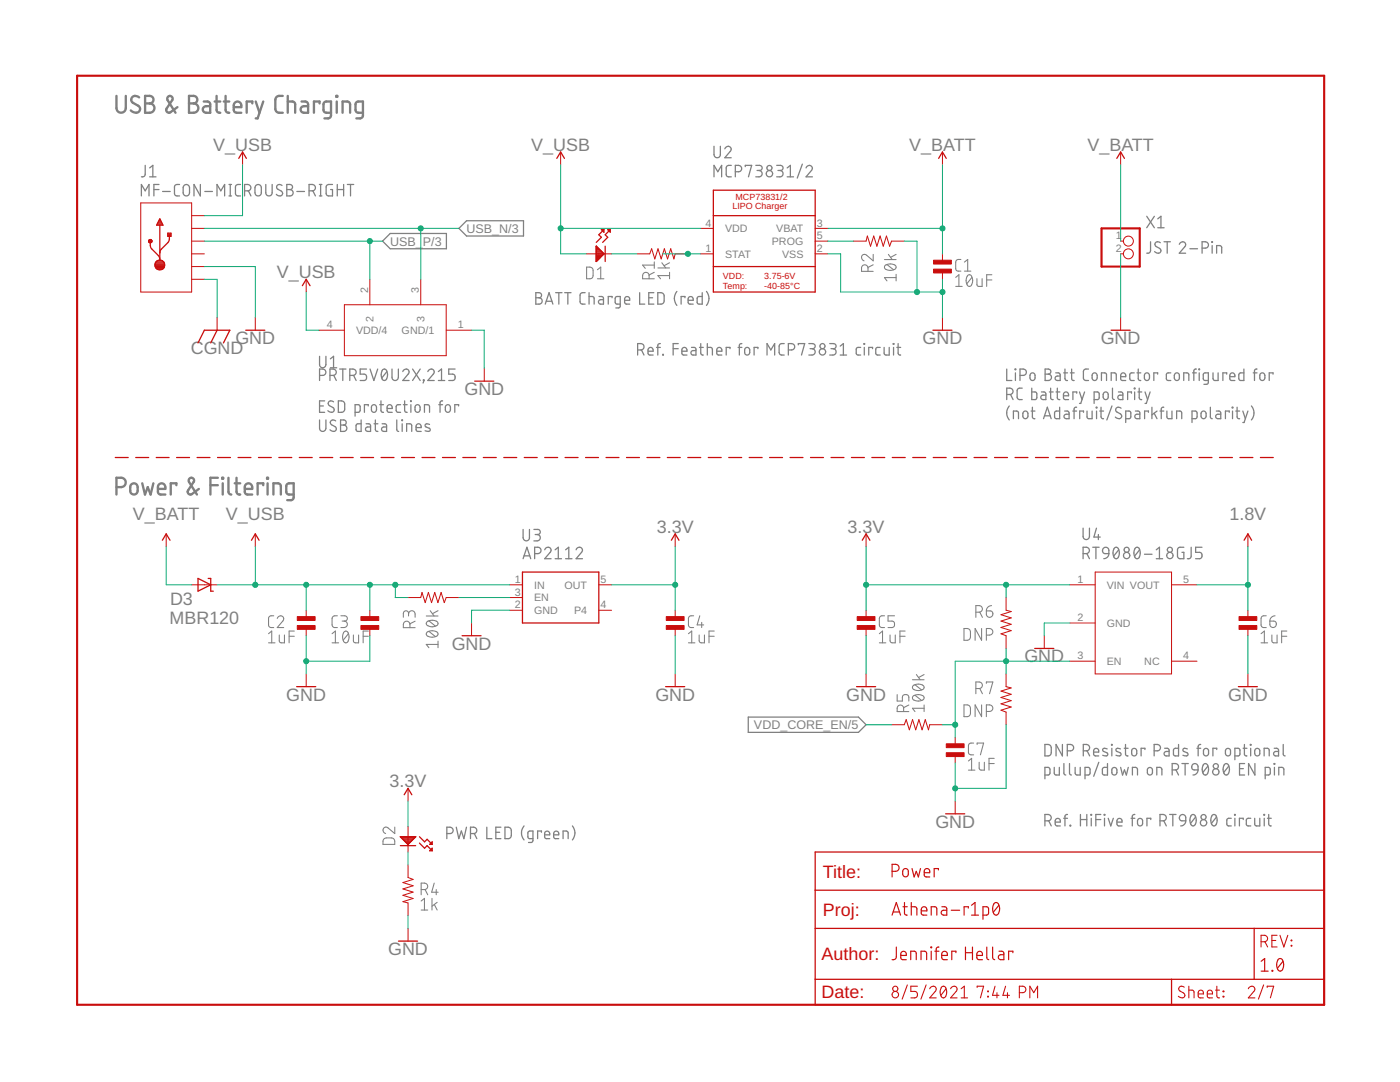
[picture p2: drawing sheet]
<svg xmlns="http://www.w3.org/2000/svg" width="279mm" height="216mm" viewBox="0 0 279 216" stroke-linecap="round" stroke-linejoin="round" font-family="sans-serif">
<defs><g id="words">
<g font-size="3.6" fill="#808080">
<text x="42.5" y="30.1">V_USB</text>
<text x="106" y="30.1">V_USB</text>
<text x="181.5" y="30.1">V_BATT</text>
<text x="217" y="30.1">V_BATT</text>
<text x="55.2" y="55.5">V_USB</text>
<text x="38.1" y="70.7">CGND</text>
<text x="47" y="68.7">GND</text>
<text x="184.1" y="68.7">GND</text>
<text x="219.7" y="68.7">GND</text>
<text x="92.7" y="78.8">GND</text>
<text x="26.5" y="103.7">V_BATT</text>
<text x="45.1" y="103.7">V_USB</text>
<text x="131.1" y="106.3">3.3V</text>
<text x="169.2" y="106.3">3.3V</text>
<text x="245.4" y="103.7">1.8V</text>
<text x="33.8" y="124.5">MBR120</text>
<text x="33.9" y="120.7">D3</text>
<text x="90.2" y="129.6">GND</text>
<text x="204.4" y="132.2">GND</text>
<text x="57.1" y="139.8">GND</text>
<text x="130.8" y="139.8">GND</text>
<text x="168.9" y="139.8">GND</text>
<text x="245.1" y="139.8">GND</text>
<text x="77.7" y="157.1">3.3V</text>
<text x="186.7" y="165.2">GND</text>
<text x="77.5" y="190.6">GND</text>
</g>
<g font-size="3.6" fill="#c90d0c">
<text x="164.2" y="175.1">Title:</text>
<text x="164.2" y="182.7">Proj:</text>
<text x="164" y="191.6">Author:</text>
<text x="164" y="199.2">Date:</text>
</g>
<g font-size="2.5" fill="#808080">
<text x="93.1" y="46.5">USB_N/3</text>
<text x="77.9" y="49">USB_</text>
<text x="84.4" y="49">P/3</text>
<text x="150.5" y="145.5">VDD_CORE_EN/5</text>
</g>
<g font-size="2.1" fill="#808080">
<text x="140.8" y="45.2">4</text>
<text x="144.7" y="46.3">VDD</text>
<text x="154.9" y="46.3">VBAT</text>
<text x="163" y="47.8">5</text>
<text x="163" y="45.2">3</text>
<text x="222.7" y="47.8">1</text>
<text x="140.8" y="50.3">1</text>
<text x="144.7" y="51.4">STAT</text>
<text x="154" y="48.9">PROG</text>
<text x="156.1" y="51.4">VSS</text>
<text x="163" y="50.3">2</text>
<text x="222.7" y="50.3">2</text>
<text x="73.4" y="58.5" transform="rotate(-90 73.4 58.5)">2</text>
<text x="83.6" y="58.5" transform="rotate(-90 83.6 58.5)">3</text>
<text x="65.2" y="65.5">4</text>
<text x="74.6" y="64.3" transform="rotate(-90 74.6 64.3)">2</text>
<text x="84.7" y="64.3" transform="rotate(-90 84.7 64.3)">3</text>
<text x="91.4" y="65.5">1</text>
<text x="71.1" y="66.7">VDD/4</text>
<text x="80.2" y="66.7">GND/1</text>
<text x="102.7" y="118.9">3</text>
<text x="102.7" y="116.3">1</text>
<text x="106.6" y="120">EN</text>
<text x="106.6" y="117.4">IN</text>
<text x="112.6" y="117.4">OUT</text>
<text x="119.9" y="116.3">5</text>
<text x="215" y="116.3">1</text>
<text x="220.9" y="117.4">VIN VOUT</text>
<text x="236.1" y="116.3">5</text>
<text x="102.7" y="121.4">2</text>
<text x="106.6" y="122.5">GND</text>
<text x="114.6" y="122.5">P4</text>
<text x="119.9" y="121.4">4</text>
<text x="215" y="123.9">2</text>
<text x="220.9" y="125.1">GND</text>
<text x="215" y="131.6">3</text>
<text x="236.1" y="131.6">4</text>
<text x="220.9" y="132.7">EN</text>
<text x="228.4" y="132.7">NC</text>
</g>
<g font-size="1.8" fill="#c90d0c">
<text x="146.2" y="41.8">LIPO Charger</text>
<text x="146.8" y="39.9">MCP73831/2</text>
<text x="144.3" y="57.6">Temp:</text>
<text x="144.3" y="55.7">VDD:</text>
<text x="152.5" y="57.6">-40-85°C</text>
<text x="152.5" y="55.7">3.75-6V</text>
</g>
</g></defs>
<g fill="none" stroke="#808080" stroke-width=".25">
<path d="M28.2 39.1v-2.3l.8 1.3 .7-1.3v2.3M29 33v1.9l-.2 .3-.6 .1M29.9 35.3h1.2M29.9 33.5l.6-.5v2.3M30.7 37.8h1M31.7 36.8h-1v2.3M32.4 38.2h1.6M35.8 36.8l-.8 .1-.2 .4 .1 1.6 .3 .2h.6M36.8 36.9l.4-.1 .5 .3 .1 1.4a.63 .63 0 0 1-.6 .6 .63 .63 0 0 1-.6-.6v-1.2zM40 36.8v2.3l-1.3-2.3v2.3M40.9 38.2h1.5M43.3 39.1v-2.3l.8 1.3 .7-1.3v2.3"/>
<path d="M45.7 36.8h.5M45.7 39.1h.5M46 36.8v2.3M48 36.8l-.7 .1-.2 .1-.1 .3 .1 1.6 .2 .2h.7M48.8 38.1h.6a.63 .63 0 0 0 .7-.7 .63 .63 0 0 0-.7-.6h-.6v2.3M49.6 38.1l.5 1M51.1 36.9l.4-.1 .5 .3 .2 1.4a.63 .63 0 0 1-.7 .6 .63 .63 0 0 1-.6-.6v-1.1zM53 36.8v1.7a.63 .63 0 0 0 .7 .6 .63 .63 0 0 0 .6-.6v-1.7M56.3 37a.57 .57 0 0 0-.9-.1 .57 .57 0 0 0 .1 .9l.7 .3a.58 .58 0 0 1 0 .9 .58 .58 0 0 1-.8 0l-.3-.2M57.2 36.8h.7a.51 .51 0 0 1 .5 .5 .51 .51 0 0 1-.5 .5 .63 .63 0 0 1 .6 .7 .63 .63 0 0 1-.6 .6h-.7zM57.2 37.8h.7M59.2 38.2h1.6"/>
<path d="M61.7 38.1h.6a.63 .63 0 0 0 .6-.7 .63 .63 0 0 0-.6-.6h-.6v2.3M62.4 38.1l.5 1M63.7 36.8h.5M63.7 39.1h.5M64 36.8v2.3M66.4 36.8h-.8l-.4 .2-.1 1.6 .2 .4 1.1 .1v-1.3h-.4M67.3 37.8h1.3M67.3 36.8v2.3M68.6 36.8v2.3M69.3 36.8h1.3M70 36.8v2.3M142.5 29.2v1.6a.63 .63 0 0 0 .6 .7 .63 .63 0 0 0 .7-.7v-1.6"/>
<path d="M142.5 35.3v-2.3l.8 1.3 .7-1.3v2.3M144.7 29.7a.63 .63 0 0 1 .8-.5 .63 .63 0 0 1 .2 1l-1 1.3h1.2M145.9 33l-.8 .1-.2 .4 .1 1.6 .3 .2h.6M146.7 34.3h.7a.63 .63 0 0 0 .6-.7 .63 .63 0 0 0-.6-.6h-.7v2.3M148.7 33.3v-.3h1.3l-.6 2.3M150.8 33h.8a.51 .51 0 0 1 .5 .5 .51 .51 0 0 1-.5 .5h-.5M151.5 34a.63 .63 0 0 1 .6 .6 .63 .63 0 0 1-.6 .7h-.7M155 33h.8a.51 .51 0 0 1 .5 .5 .51 .51 0 0 1-.5 .5h-.5M155.6 34a.63 .63 0 0 1 .7 .6 .63 .63 0 0 1-.7 .7h-.6M157.1 35.3h1.3M157.1 33.5l.6-.5v2.3M160.1 32.7l-1 2.8"/>
<path d="M160.9 33.5a.62 .62 0 0 1 .8-.5 .62 .62 0 0 1 .2 1l-1 1.3h1.2M76.3 48.1l1.6-1.5h11.2v3h-11.2zM91.6 45.6l1.5-1.6h11.4v3.1h-11.4zM106.9 58.4h.7a.51 .51 0 0 1 .5 .5 .51 .51 0 0 1-.5 .5 .63 .63 0 0 1 .6 .6 .63 .63 0 0 1-.6 .7h-.7zM106.9 59.4h.7M110.9 58.4h1.3M111.5 58.4v2.3M112.7 58.4h1.3M113.3 58.4v2.3M116.8 58.4h-.7l-.3 .5v1.6l.3 .2h.7M117.6 59.2l.9 .1 .1 1.4M117.6 58.4v2.3"/>
<path d="M119.5 59.2h.6l.3 .2v1.3h-.5a.44 .44 0 0 1-.5-.5 .44 .44 0 0 1 .5-.4h.5M122.2 59.4v-.2h-.8v1.5M124.7 59.9h1a.53 .53 0 0 0-.4-.7 .53 .53 0 0 0-.6 .5l.1 .9 .9 .1M127.7 58.4v2.3h1M129.5 59.4h.7M130.5 58.4h-1v2.3h1M131.3 58.4h.8l.4 .4v1.4l-.4 .5h-.8zM135.1 58.1a2.17 2.17 0 0 0 0 2.8M136.7 59.4v-.2h-.8v1.5M137.3 59.9h1a.53 .53 0 0 0-.3-.7 .53 .53 0 0 0-.7 .5l.1 .9 .9 .1M140.1 58.4v2.3h-.7l-.3-.2v-1.1l.4-.2h.6M141 58.1a2.17 2.17 0 0 1 0 2.8"/>
<path d="M228.9 43.2l1.5 2.2M229.6 48.2v2l-.2 .2-.5 .1M230.4 43.2l-1.5 2.2M231.1 43.7l.6-.5v2.2M231.1 45.4h1.2M231.6 48.4a.57 .57 0 0 0-.9-.1 .57 .57 0 0 0 0 .9l.7 .4a.57 .57 0 0 1 .1 .8 .57 .57 0 0 1-.8 0l-.3-.2M232.3 48.2h1.3M232.9 48.2v2.3M235.4 48.7a.63 .63 0 0 1 .8-.4 .63 .63 0 0 1 .2 1l-1 1.2h1.2M237.5 49.6h1.5M239.9 49.5h.6a.63 .63 0 0 0 .7-.6 .63 .63 0 0 0-.7-.7h-.6v2.3M241.9 48.2l.1 .2z"/>
<path d="M241.9 49v1.5M242.8 50.5v-1.5h.6l.4 .2v1.3M63.8 74.9h.6a.63 .63 0 0 0 .6-.6 .63 .63 0 0 0-.6-.7h-.6v2.3M63.8 71.1v1.6a.63 .63 0 0 0 .6 .7 .63 .63 0 0 0 .6-.7v-1.6M64.8 80h-1v2.3h1M65.8 74.9h.7a.63 .63 0 0 0 .6-.6 .63 .63 0 0 0-.6-.7h-.7v2.3M65.9 71.6l.7-.5v2.3M65.9 73.4h1.3M66.6 74.9l.5 1M67.5 80a1.14 1.14 0 0 1 1.2 .2l.1 .4-.1 1.4-.4 .3h-.8zM67.8 73.6h1.2M68.4 73.6v2.3"/>
<path d="M69.8 74.9h.6a.63 .63 0 0 0 .7-.6 .63 .63 0 0 0-.7-.7h-.6v2.3M70.6 74.9l.5 1M73.2 73.6h-1.3v1.1h.7a.65 .65 0 0 1 .6 .6 .65 .65 0 0 1-.6 .6h-.7M73.9 73.6l.7 2.3 .8-2.3M76 80l.1 2 .4 .3M76.3 73.8l.2-.1a.94 .94 0 0 1 .8 1.4v.3a.55 .55 0 0 1-.6 .5 .55 .55 0 0 1-.5-.5l-.1-.9zM77.2 74.1l-1 1.3M78.2 73.6v1.7a.63 .63 0 0 0 .7 .6 .63 .63 0 0 0 .6-.6v-1.7M80.4 74.1a.62 .62 0 0 1 .9-.4 .62 .62 0 0 1 .1 1l-1 1.2h1.2M80.8 80v1.9l.1 .3 .4 .1M81.9 80l.2 .1zM82.3 73.6l1.6 2.3"/>
<path d="M83.9 73.6l-1.6 2.3M84.5 75.8l.1 .1zM84.6 75.9l-.2 .5M85.4 74.1a.63 .63 0 0 1 .9-.4 .63 .63 0 0 1 .2 1l-1.1 1.2h1.3M87.5 75.9h1.3M87.5 74.1l.6-.5v2.3M88.3 80l-.5 .2v2.1M90.8 73.6h-1.2v1.1h.7a.65 .65 0 0 1 .5 .6 .65 .65 0 0 1-.5 .6h-.7M108.8 60.7l.8-2.3 .7 2.3M109 60.1h1.2M123.8 60.7l-.9-.1-.1-.3 .1-1 .9-.1v2l-.3 .2h-.6M127.3 69.8h.6a.63 .63 0 0 0 .6-.6 .63 .63 0 0 0-.6-.6h-.6v2.2"/>
<path d="M128 69.8l.5 1M129.3 70.1h1a.53 .53 0 0 0-.3-.8 .53 .53 0 0 0-.7 .5l.1 .9 .9 .1M131 69.3h.8M131.8 68.6l-.5 .2v2M132.3 70.7l.1 .1zM134.3 69.6h1.1M135.4 68.6h-1.1v2.2M136.1 70.1h1a.53 .53 0 0 0-.4-.8 .53 .53 0 0 0-.6 .5l.1 .9 .9 .1M138 69.3h.7l.2 .3v1.2h-.6a.44 .44 0 0 1-.4-.4 .44 .44 0 0 1 .4-.4h.6M139.6 69.3h.8M139.8 68.6v1.9l.2 .2 .4 .1M141.2 69.3l.9 .1 .1 1.4"/>
<path d="M141.2 68.6v2.2M143 70.1h1.1a.53 .53 0 0 0-.4-.8 .53 .53 0 0 0-.7 .5l.2 .9 .9 .1M145.7 69.6v-.3h-.8v1.5M147.3 69.3h.8M148.1 68.6l-.5 .2v2M148.7 69.5l.5-.2a.86 .86 0 0 1 0 1.5h-.3l-.3-.3zM151.3 69.6v-.3h-.8v1.5M153.1 70.8v-2.2l.7 1.2 .8-1.2v2.2M156.5 68.6h-.6l-.4 .5 .1 1.5 .3 .2h.6M157.3 69.8h.7a.63 .63 0 0 0 .6-.6 .63 .63 0 0 0-.6-.6h-.7v2.2M159.3 68.8v-.2h1.3l-.6 2.2M161.4 68.6h.8a.51 .51 0 0 1 .5 .5 .51 .51 0 0 1-.5 .5h-.5"/>
<path d="M162.1 69.6a.63 .63 0 0 1 .6 .6 .63 .63 0 0 1-.6 .6h-.7M165.6 68.6h.7a.51 .51 0 0 1 .6 .5 .51 .51 0 0 1-.6 .5h-.5M166.2 69.6a.63 .63 0 0 1 .7 .6 .63 .63 0 0 1-.7 .6h-.6M167.7 70.8h1.3M167.7 69.1l.6-.5v2.2M171.8 69.3h-.7l-.2 .4 .1 1 .8 .1M172.4 68.6l.2 .1zM172.5 69.3v1.5M174.1 69.6v-.3h-.7v1.5M175.7 69.3h-.7l-.2 .4 .1 1 .8 .1M176.4 69.3l.1 1.3 .3 .2h.7v-1.5M178.3 68.6l.1 .1z"/>
<path d="M178.3 69.3v1.5M179 69.3h.7M179.2 68.6v1.9l.1 .2 .4 .1M200.9 78.7h.6a.63 .63 0 0 0 .7-.6 .63 .63 0 0 0-.7-.7h-.6v2.3M200.9 73.6v2.3h1M201.7 78.7l.5 1M202.6 73.6l.1 .2zM202.6 74.4v1.5M203.6 74.9h.6a.63 .63 0 0 0 .6-.6 .63 .63 0 0 0-.6-.7h-.6v2.3M204 77.4l-.7 .1-.3 .5 .1 1.5 .2 .2h.7M205.7 74.6l.5-.2a.92 .92 0 0 1 .1 1.5h-.5a1.03 1.03 0 0 1-.1-1.3zM205.9 77.4v2.3h.8l.2-.3-.1-1.1-.9-.1"/>
<path d="M207.8 78.2h.7l.2 .4v1.1h-.5a.44 .44 0 0 1-.5-.4 .44 .44 0 0 1 .5-.5h.5M208.6 73.6h.6a.51 .51 0 0 1 .5 .5 .51 .51 0 0 1-.5 .6 .63 .63 0 0 1 .6 .6 .63 .63 0 0 1-.6 .6h-.6zM208.6 74.7h.6M209.4 78.2h.8M209.7 77.4v2.1l.5 .2M210.7 74.4h.6l.3 .4v1.1h-.6a.44 .44 0 0 1-.4-.4 .44 .44 0 0 1 .4-.5h.6M210.8 78.2h.7M211 77.4v2.1l.5 .2M212.2 79h1.1a.53 .53 0 0 0-.4-.8 .53 .53 0 0 0-.7 .5l.1 .9 1 .1M212.3 74.4h.7M212.5 73.6v1.9l.1 .3 .4 .1M213.6 74.4h.8"/>
<path d="M213.9 73.6v2.1l.5 .2M214.9 78.5v-.3h-.8v1.5M215.4 78.2l.5 1.5M216.5 78.2l-.8 2.3h-.3M217.2 73.6l-.6 .1-.4 .4 .1 1.6 .3 .2h.6M218.1 74.6l.4-.2a.86 .86 0 0 1 0 1.5h-.3l-.2-.3zM218.4 79.7h.7l.3-.2v-1.1l-.3-.2h-.7v2.3M219.8 75.9v-1.5h.8l.2 .2v1.3M220.3 78.4l.5-.2a.92 .92 0 0 1 .1 1.5h-.5a1.03 1.03 0 0 1-.1-1.3zM221.8 75.9v-1.5h.7l.3 .2v1.3M222 77.4v2.1l.4 .2M223.2 78.2h.7l.2 .2v1.3h-.6a.44 .44 0 0 1-.4-.4 .44 .44 0 0 1 .4-.5h.6"/>
<path d="M223.6 75.2h1.1a.53 .53 0 0 0-.4-.8 .53 .53 0 0 0-.7 .5l.2 .9 .9 .1M225.8 78.5v-.3h-.8v1.5M226.4 74.4h-.7l-.2 .4 .1 1 .8 .1M226.4 77.4l.1 .2zM226.4 78.2v1.5M226.9 74.4h.8M227.1 78.2h.8M227.2 73.6v2.1l.5 .2M227.4 77.4v2l.1 .2 .4 .1M228.5 74.6l.5-.2a.86 .86 0 0 1 0 1.5h-.4l-.2-.3zM228.5 78.2l.5 1.5M229.5 78.2l-.7 2.3h-.3"/>
<path d="M231 74.7v-.3h-.7v1.5M233.7 74.4h-.7l-.2 .4 .1 1 .8 .1M234.5 74.6l.5-.2a.92 .92 0 0 1 .1 1.5h-.5a1.03 1.03 0 0 1-.1-1.3zM236.2 75.9v-1.5l1 .1 .1 1.4M238 74.4h.8M238.8 73.6l-.5 .3v2M239.3 73.6l.1 .2zM239.3 74.4v1.5M241.2 75.9h-.8l-.2-.2v-1.1l.2-.2h.8v1.9l-.3 .4h-.6M242.1 74.4v1.1l.1 .3 .3 .1h.6v-1.5M244.8 74.7v-.3h-.7v1.5M245.4 75.2h1a.53 .53 0 0 0-.3-.8 .53 .53 0 0 0-.7 .5l.1 .9 .9 .1"/>
<path d="M248.2 73.6v2.3h-.7l-.3-.4 .1-.9 .2-.2h.7M250.1 74.4h.8M250.9 73.6l-.5 .3v2M251.5 74.6l.5-.2a.86 .86 0 0 1 0 1.5h-.3l-.3-.3zM254.1 74.7v-.3h-.8v1.5M63.8 83.8v1.6a.63 .63 0 0 0 .6 .7 .63 .63 0 0 0 .6-.7v-1.6M63.8 81h.7M66.6 80.2a.57 .57 0 0 0-.9-.1 .57 .57 0 0 0 0 .8l.7 .4a.57 .57 0 0 1 .1 .9 .57 .57 0 0 1-.8-.1l-.3-.1M67 84a.57 .57 0 0 0-.9-.1 .57 .57 0 0 0 .1 .9l.7 .3a.57 .57 0 0 1 0 .9 .57 .57 0 0 1-.8-.1l-.3-.1M68 83.8h.6a.51 .51 0 0 1 .5 .5 .51 .51 0 0 1-.5 .5 .63 .63 0 0 1 .6 .6 .63 .63 0 0 1-.6 .7h-.6zM68 84.8h.6M70.9 82.3h.7l.2-.3 .1-.9-.3-.3h-.7v2.2"/>
<path d="M72.1 83.8v2.3h-.8l-.2-.2v-1.1l.2-.2h.8M73.1 84.6h.6l.3 .3v1.2h-.6a.44 .44 0 0 1-.5-.5 .44 .44 0 0 1 .5-.4h.6M73.5 81v-.2h-.8v1.5M74.2 80.9l.5-.1a.86 .86 0 0 1 0 1.5l-.3-.1-.3-.3zM74.7 84.6h.7M74.9 83.8v1.9l.1 .3 .4 .1M75.8 80.8h.7M76.3 84.6h.6l.2 .2 .1 1.3h-.6a.44 .44 0 0 1-.5-.5 .44 .44 0 0 1 .5-.4h.6M77.3 81.5h1a.53 .53 0 0 0-.4-.7 .53 .53 0 0 0-.6 .5l.1 .9 .9 .1M79.2 83.8v2.1l.4 .2M79.9 80.8h-.6l-.2 .3 .1 1.1 .7 .1M80.2 83.8l.1 .1z"/>
<path d="M80.3 84.6v1.5M80.5 80.8h.8M81.2 86.1v-1.5l.9 .1 .1 1.4M82 80.8v1.5M82.9 80.9l.5-.1a.86 .86 0 0 1 0 1.5l-.3-.1-.3-.3zM83 85.3h1.1a.53 .53 0 0 0-.4-.7 .53 .53 0 0 0-.7 .5l.1 .9 1 .1M84.7 82.3v-1.5l.9 .1 .1 .2v1.2M85.7 84.7l-.7-.1-.2 .4 1 .5v.5a.85 .85 0 0 1-1 0M87.6 80.8h.7M89 80.9l.5-.1a.86 .86 0 0 1 0 1.5l-.4-.1-.2-.3zM91.5 81v-.2h-.7v1.5M201.4 81a2.17 2.17 0 0 0 0 2.8"/>
<path d="M202.2 83.5v-1.5h.8l.2 .3 .1 1.2M204.3 82.2l.4-.2a.86 .86 0 0 1 0 1.5h-.3l-.2-.3zM205.8 82h.7M206 81.3l.1 2 .4 .2M208.3 83.5l.7-2.2 .8 2.2M208.4 83h1.2M211.5 81.3v2.2h-.8l-.2-.2v-1l.2-.3h.8M212.5 82h.6l.3 .4v1.1h-.6a.44 .44 0 0 1-.5-.4 .44 .44 0 0 1 .5-.4h.6M214.1 82h.8M214.9 81.3l-.5 .2v2M216.2 82.3v-.3h-.7v1.5M216.9 82l.1 1.3 .3 .2h.7v-1.5"/>
<path d="M218.8 81.3l.1 .1zM218.8 82v1.5M219.5 82h.7M219.7 81.3v1.9l.2 .2 .3 .1M221.9 81l-1 2.8M223.7 81.4a.57 .57 0 0 0-.8 0 .57 .57 0 0 0 0 .8l.7 .4a.57 .57 0 0 1 .1 .9 .57 .57 0 0 1-.9-.1l-.2-.2M224.7 83.5h.7l.3-.2v-1l-.3-.3h-.7v2.3M226.6 82h.6l.3 .3v1.2h-.6a.44 .44 0 0 1-.4-.4 .44 .44 0 0 1 .4-.4h.6M229.2 82.3v-.3h-.8v1.5M229.9 81.3v2.2M230.3 82.5l.6 1M230.9 82l-1 .8"/>
<path d="M231.5 82h.8M232.3 81.3l-.5 .2v2M232.9 82v1.3l.4 .2h.6v-1.5M234.8 83.5v-1.5l.9 .1 .1 1.4M237.9 83.5l.9-.1 .1-1-.2-.4h-.8v2.3M239.8 82.2l.5-.2a.86 .86 0 0 1 0 1.5h-.4l-.2-.3zM241.6 81.3v2l.3 .2M242.7 82h.7l.2 .4v1.1h-.5a.44 .44 0 0 1-.5-.4 .44 .44 0 0 1 .5-.4h.5M245.3 82.3v-.3h-.7v1.5M245.9 81.3l.1 .1zM246 82v1.5M246.6 82h.8"/>
<path d="M246.9 81.3v2l.5 .2M248 82l.5 1.5M249 82l-.7 2.3h-.3M249.7 81a2.17 2.17 0 0 1 0 2.8M104.4 105.6v1.7a.63 .63 0 0 0 .6 .6 .63 .63 0 0 0 .7-.6v-1.7M104.4 111.5l.8-2.3 .7 2.3M104.6 110.9h1.1M106.6 105.6h.7a.51 .51 0 0 1 .5 .6 .51 .51 0 0 1-.5 .5h-.5M106.7 110.5h.6a.63 .63 0 0 0 .7-.7 .63 .63 0 0 0-.7-.6h-.6v2.3M107.2 106.7a.63 .63 0 0 1 .6 .6 .63 .63 0 0 1-.6 .6h-.6M108.7 109.7a.63 .63 0 0 1 .9-.5 .63 .63 0 0 1 .2 1l-1.1 1.3h1.3M110.8 111.5h1.3"/>
<path d="M110.8 109.7l.6-.5v2.3M112.9 111.5h1.3M112.9 109.7l.6-.5v2.3M115 109.7a.63 .63 0 0 1 .9-.5 .63 .63 0 0 1 .2 1l-1.1 1.3h1.2M216.2 110.5h.6a.63 .63 0 0 0 .6-.7 .63 .63 0 0 0-.6-.6h-.6v2.3M216.2 105.4v1.6a.63 .63 0 0 0 .6 .7 .63 .63 0 0 0 .6-.7v-1.6M216.9 110.5l.5 1M218.1 109.2h1.3M218.7 109.2v2.3M218.8 105.4l-.5 1.8h1.3M219.2 106.7v1M220.2 109.5a.63 .63 0 0 1 .7-.3 .63 .63 0 0 1 .4 .6v.7h-.8a.63 .63 0 0 1-.3-1z"/>
<path d="M221.3 110.5l-.3 .7-.7 .3M222.4 109.3l.2-.1a.94 .94 0 0 1 .8 1.4l-.1 .3a.55 .55 0 0 1-.5 .6 .55 .55 0 0 1-.6-.6l-.1-.9zM223.3 109.7l-1.1 1.3M226.6 109.3l.1-.1a.94 .94 0 0 1 .8 1.4v.3a.55 .55 0 0 1-.6 .6 .55 .55 0 0 1-.5-.6l-.1-.9zM227.4 109.7l-1 1.3M228.4 110.6h1.5M230.8 109.7l.6-.5v2.3M230.8 111.5h1.2M236.3 109.2h-.9l-.4 .3v1.6l.4 .4h.9v-1.3h-.4M237.7 109.2v1.9l-.3 .4h-.4M239.9 109.2h-1.3v1h.8a.65 .65 0 0 1 .5 .6 .65 .65 0 0 1-.5 .7h-.8M149.3 143.1h22l1.5 1.5-1.5 1.5h-22z"/>
<path d="M208.5 148.5l.9 .1 .4 .4v1.4l-.4 .4h-.9zM208.5 154.6h.8l.2-.2v-.9l-.2-.3-.8-.1v2.3M210.4 153.1v1.2l.1 .2 .3 .1h.6v-1.5M212 148.5v2.3l-1.2-2.3v2.3M212.3 152.4v2l.4 .2M213 149.8h.6a.63 .63 0 0 0 .7-.6 .63 .63 0 0 0-.7-.7h-.6v2.3M213.4 152.4l.1 2 .3 .2M214.6 153.1v1.2l.1 .2 .2 .1h.7v-1.5M216.2 149.8h.6a.63 .63 0 0 0 .7-.6 .63 .63 0 0 0-.7-.7h-.6v2.3M216.5 154.6l.9-.1 .2-1-.3-.3-.8-.1v2.3M217 149.8l.5 1M218.2 150.1h1.1a.53 .53 0 0 0-.4-.8 .53 .53 0 0 0-.7 .5l.2 .9 .9 .1"/>
<path d="M219.3 152.1l-1 2.8M221 149.4l-.6-.1-.4 .3 .1 .3 .9 .4v.4a.79 .79 0 0 1-.9 0M221 152.4v2.2h-.8l-.2-.2v-1l.4-.3h.6M221.8 148.5l.2 .2zM221.9 149.3v1.5M222 153.3l.5-.2a.87 .87 0 0 1 .2 1.5h-.4l-.4-.3zM223.6 149.4l-.6-.1-.3 .3 .1 .3 .9 .4v.4a.79 .79 0 0 1-1 0M223.6 153.1l.4 1.5 .4-1 .4 1 .4-1.5M224.4 149.3h.7M224.6 148.5v2.1l.5 .2M226 149.5l.4-.2a.87 .87 0 0 1 .2 1.5h-.3l-.4-.3zM226 154.6v-1.5l.9 .1 .1 .3v1.1"/>
<path d="M228.5 149.6v-.3h-.8v1.5M229.1 153.3l.5-.2a.87 .87 0 0 1 .1 1.5h-.3l-.4-.3zM230.3 149.8h.7a.63 .63 0 0 0 .6-.6 .63 .63 0 0 0-.6-.7h-.7v2.3M230.9 154.6v-1.5l.9 .1 .1 .3v1.1M232.4 149.3l.7 .1 .2 .2v1.2h-.6a.44 .44 0 0 1-.4-.4 .44 .44 0 0 1 .4-.5h.6M233.9 153.6h.7a.63 .63 0 0 0 .6-.6 .63 .63 0 0 0-.6-.6h-.7v2.2M234.7 153.6l.5 1M235.2 148.5v2.3h-.8l-.2-.2v-1l.4-.3h.6M235.9 152.4h1.3M236.5 152.4v2.2M237 149.4h-.8l-.1 .3 .9 .6v.4a.85 .85 0 0 1-.9 0M238.1 152.5l.6-.1 .4 .4v.8h-.8a.62 .62 0 0 1-.5-.5 .62 .62 0 0 1 .3-.6z"/>
<path d="M238.9 149.3h.7M239.1 153.6l-.3 .7-.7 .3M239.6 148.5l-.2 .1-.3 .3v1.9M240.2 152.5a.53 .53 0 0 1 .6-.1 .53 .53 0 0 1 .3 .6 1.28 1.28 0 0 1-.5 1.6 1.35 1.35 0 0 1-.5-1.9zM240.3 149.5l.5-.2a.87 .87 0 0 1 .1 1.5h-.3l-.4-.3zM241.1 152.9l-1 1.2M242.8 149.6v-.3h-.7v1.5M244.4 152.5a.52 .52 0 0 1 .6-.1 .52 .52 0 0 1 .3 .6 1.28 1.28 0 0 1-.6 1.6 1.35 1.35 0 0 1-.4-1.9zM244.7 149.5l.5-.2a.87 .87 0 0 1 .1 1.5h-.3l-.4-.3v-.7zM245.2 152.9l-1 1.2M246.4 150.8h.8l.2-.2v-1l-.2-.2-.8-.1v2.3M247.4 153.4h.7"/>
<path d="M248.1 149.3h.8M248.3 148.5l.1 2.1 .5 .2M248.4 152.4h-1v2.2h1M249.5 148.5l.2 .2zM249.6 149.3v1.5M250.4 152.4v2.2l-1.2-2.2v2.2M250.5 149.5l.5-.2a.87 .87 0 0 1 .2 1.5h-.4l-.4-.3v-.7zM252.3 150.8v-1.5l.9 .1 .1 1.4M252.5 154.6h.8l.2-.2v-1l-.2-.2-.8-.1v2.3M254.3 152.4l.1 .1zM254.3 149.3l.6 .1 .2 .2 .1 1.2h-.6a.45 .45 0 0 1-.4-.4 .45 .45 0 0 1 .4-.5h.6M254.3 153.1v1.5"/>
<path d="M255.2 154.6v-1.5h.6l.4 .3v1.2M256.1 148.5v2.1l.4 .2M89.2 166.3h.6a.63 .63 0 0 0 .6-.6 .63 .63 0 0 0-.6-.6h-.6v2.2M91.1 165.1l.5 2.2 .5-1.5 .5 1.5 .5-2.2M93.9 166.3h.6a.63 .63 0 0 0 .7-.6 .63 .63 0 0 0-.7-.6h-.6v2.2M94.7 166.3l.5 1M97.2 165.1v2.2h1M99 166.1h.7M100 165.1h-1v2.2h1M100.8 165.1h.8l.4 .4v1.4l-.4 .4h-.8zM104.6 164.8a2.17 2.17 0 0 0 0 2.8M106.4 167.3h-.8l-.2-.2v-1l.2-.2 .8-.1v1.9l-.3 .4h-.6"/>
<path d="M108.1 166.1v-.3h-.8v1.5M108.7 166.6h1a.53 .53 0 0 0-.4-.7 .53 .53 0 0 0-.6 .4l.1 .9 .9 .1M110.5 166.6h1a.53 .53 0 0 0-.4-.7 .53 .53 0 0 0-.6 .4l.1 .9 .9 .1M112.4 167.3v-1.5h.6l.4 .3v1.2M114.2 164.8a2.17 2.17 0 0 1 0 2.8M208.5 163.8h.7a.63 .63 0 0 0 .6-.6 .63 .63 0 0 0-.6-.7h-.7v2.3M209.3 163.8l.5 1M210.6 164h1a.53 .53 0 0 0-.4-.7 .53 .53 0 0 0-.6 .5l.1 .9 .9 .1M212.3 163.3h.7M213 162.5l-.4 .3-.1 2M213.6 164.7l.1 .1zM215.6 162.5v2.3"/>
<path d="M215.6 163.5h1.3M216.9 162.5v2.3M217.7 162.5l.1 .1zM217.8 163.3v1.5M218.7 163.5h1M219.7 162.5h-1v2.3M220.4 162.5l.1 .1zM220.4 163.3v1.5M221.2 163.3l.5 1.5 .5-1.5M222.9 164h1a.53 .53 0 0 0-.3-.7 .53 .53 0 0 0-.7 .5l.1 .9 .9 .1M225.7 163.3h.8M226.5 162.5l-.5 .3v2"/>
<path d="M227.1 163.5l.5-.2a.87 .87 0 0 1 .2 1.4l-.4 .1-.3-.3-.1-.7zM229.7 163.5v-.2h-.8v1.5M231.5 163.8h.6a.63 .63 0 0 0 .7-.6 .63 .63 0 0 0-.7-.7h-.6v2.3M232.3 163.8l.5 1M233.4 162.5h1.3M234.1 162.5v2.3M235.5 162.8a.63 .63 0 0 1 .7-.2 .63 .63 0 0 1 .4 .6v.6h-.7a.61 .61 0 0 1-.4-1zM236.6 163.8l-.3 .7-.7 .3M237.8 162.7l.1-.1a.68 .68 0 0 1 .8 .8 .94 .94 0 0 1-.8 1.4 1.64 1.64 0 0 1-.1-2.1zM238.6 163l-1 1.3M241.9 162.7l.2-.1a.67 .67 0 0 1 .8 .8 .94 .94 0 0 1-.8 1.4 1.64 1.64 0 0 1-.2-2.1zM242.8 163l-1 1.3"/>
<path d="M245.7 163.3h-.6l-.3 .4 .1 1 .8 .1M246.4 162.5l.1 .1zM246.4 163.3v1.5M248.1 163.5v-.2h-.7v1.5M249.6 163.3h-.6l-.3 .4 .1 1 .8 .1M250.4 163.3v1.3l.4 .2h.6v-1.5M252.2 162.5l.2 .1zM252.3 163.3v1.5M252.9 163.3h.8M253.2 162.5v1.9l.1 .3 .4 .1"/>
<circle cx="153.6" cy="34.7" r=".64"/>
<circle cx="153.6" cy="33.5" r=".5"/>
<circle cx="164.1" cy="69.1" r=".51"/>
<circle cx="164.1" cy="70.2" r=".63"/>
<circle cx="224.8" cy="110.8" r=".64"/>
<circle cx="224.9" cy="109.7" r=".51"/>
<circle cx="233.5" cy="109.7" r=".51"/>
<circle cx="233.5" cy="110.8" r=".63"/>
<circle cx="242.6" cy="154" r=".63"/>
<circle cx="242.6" cy="152.9" r=".5"/>
<circle cx="240.2" cy="164.2" r=".64"/>
<circle cx="240.2" cy="163" r=".5"/>
</g>
<g fill="none" stroke="#808080" stroke-width=".21">
<path d="M117.1 53.3a1.16 1.16 0 0 1 1.2 .3l.1 .4-.1 1.4-.4 .2h-.8zM119.2 55.6h1.3M119.2 53.8l.7-.5v2.3M129.5 55.6v-.6a.65 .65 0 0 0-.6-.7 .65 .65 0 0 0-.7 .7v.6h2.4M130.6 54.3l-1.1 .6M130.6 52.9h-2.4l.6 .7M130.6 52.3v1.3M131.3 53.5h2.3M132.1 52.4l.8 1.1M133.6 55h-2.3l.5 .6M133.6 54.3v1.3M133.6 52.4l-1.1 .6"/>
<path d="M173.2 54.1v-.6a.65 .65 0 0 0-.6-.7 .65 .65 0 0 0-.7 .7v.6h2.4M174.3 50.8v1.2l-1.3-1.1a.64 .64 0 0 0-1.1 .2 .64 .64 0 0 0 .5 .9M174.3 52.8l-1.1 .6M176.5 51.8h2.3M176.6 53a1.65 1.65 0 0 1 2.2 .2v.1a1.44 1.44 0 0 1-2.1 .4l-.2-.4zM177 52.8l1.3 1M177.3 50.8l.8 1M178.8 55.4h-2.3l.5 .6M178.8 54.7v1.3M178.8 50.8l-1.1 .6M190.7 55.4l.7-.6v2.3M190.7 57.1h1.3"/>
<path d="M191.8 51.8h-.6a.51 .51 0 0 0-.5 .5l.1 1.6 .3 .2h.7M192.5 54.1h1.3M192.5 52.3l.6-.5v2.3M193.1 55a.53 .53 0 0 1 .6-.1 .53 .53 0 0 1 .3 .5 1.34 1.34 0 0 1-.5 1.7 1.4 1.4 0 0 1-.4-2.1zM194 55.4l-1.1 1.2M195 55.6v1.3l.3 .2h.7v-1.5M196.9 55.9h1.1M198 54.8h-1.1v2.3M53.6 126.4l.6-.5v2.4M53.6 128.3h1.3M54.6 122.9h-.7l-.3 .5 .1 1.6 .3 .2h.6M55.3 123.4a.64 .64 0 0 1 .9-.5 .64 .64 0 0 1 .2 1l-1.1 1.3h1.3"/>
<path d="M55.7 126.7l.1 1.3 .3 .3h.7v-1.6M57.7 127h1M58.7 125.9h-1v2.4M66.3 128.3h1.3M66.3 126.4l.6-.5v2.4M67.3 122.9h-.7l-.3 .5 .1 1.6 .2 .2h.7M68 122.9h.8a.53 .53 0 0 1 .5 .5 .53 .53 0 0 1-.5 .5h-.5M68.7 123.9a.65 .65 0 0 1 .6 .7 .65 .65 0 0 1-.6 .6h-.7M68.7 126a.65 .65 0 0 1 .8 .1 .65 .65 0 0 1 .1 .7 1.02 1.02 0 0 1-.7 1.4 1.6 1.6 0 0 1-.2-2.2zM69.5 126.4l-1 1.3M70.5 126.7v1.3l.4 .3h.7v-1.6M72.5 127h1"/>
<path d="M73.5 125.9h-1v2.4M81.5 122.5a.66 .66 0 0 1 .7-.6 .66 .66 0 0 1 .6 .6v.7M81.5 122.9v-.5a.52 .52 0 0 0-.5-.5 .52 .52 0 0 0-.5 .5v.8M81.8 125.2v-.6a.66 .66 0 0 0-.6-.6 .66 .66 0 0 0-.7 .6v.6h2.3M82.8 124l-1 .5M85.1 122.9h2.3M85.3 126.1a1.69 1.69 0 0 1 2.1 .3v.1a1.45 1.45 0 0 1-2.1 .4l-.2-.4zM85.3 124a1.65 1.65 0 0 1 2.1 .3v.1a1.38 1.38 0 0 1-2.3 0zM85.6 126l1.3 1M85.6 123.9l1.3 1M85.9 121.9l.7 1M87.4 128.6h-2.3l.5 .6"/>
<path d="M87.4 127.9v1.3M87.4 121.9l-1.1 .5M137.4 128.3h1.3M137.4 126.4l.6-.5v2.4M138.4 122.9h-.5a.54 .54 0 0 0-.5 .5v1.5l.4 .3h.6M139.5 126.7v1.2l.2 .2 .2 .2h.7v-1.6M139.7 122.9l-.6 1.8h1.3M140 124.2v1M141.5 127h1M142.5 125.9h-1v2.4M175.5 128.3h1.3M175.5 126.4l.6-.5v2.4"/>
<path d="M176.5 122.9h-.7l-.3 .5 .1 1.6 .3 .2h.6M177.6 126.7v1.2l.2 .2 .2 .2h.7v-1.6M178.5 122.9h-1.3v1h.8a.66 .66 0 0 1 .5 .7 .66 .66 0 0 1-.5 .6h-.8M179 138.6v1.3h1.1v-.8a.66 .66 0 0 1 .6-.5 .66 .66 0 0 1 .7 .5v.8M179.6 127h1M180.6 125.9h-1v2.4M182.1 135.6h2.3M182.2 139a1.68 1.68 0 0 1 2.2 .1v.1a1.38 1.38 0 0 1-2 .5l-.3-.3zM182.2 136.9a1.62 1.62 0 0 1 2.2 .1v.2a1.44 1.44 0 0 1-2.1 .3l-.2-.2zM182.6 138.7l1.3 1.1M182.6 136.6l1.3 1.1M182.9 134.6l.7 1"/>
<path d="M184.4 134.6l-1.1 .6M192.4 125.4l.8 .1 .4 .4v1.4l-.4 .4-.8 .1zM194.8 122.2h.6a.66 .66 0 0 0 .7-.7 .66 .66 0 0 0-.7-.7h-.6v2.4M194.8 137.4h.6a.66 .66 0 0 0 .7-.7 .66 .66 0 0 0-.7-.6h-.6v2.3M195.5 122.2l.6 1M195.5 137.4l.6 1M195.9 125.4v2.4l-1.3-2.4v2.4M196.8 126.7h.7a.66 .66 0 0 0 .6-.6 .66 .66 0 0 0-.6-.7h-.7v2.4M196.8 121.9h.8a.64 .64 0 0 1 .5 .7 .64 .64 0 0 1-.6 .6 .64 .64 0 0 1-.7-.7zM196.8 136.4v-.3h1.3l-.6 2.3M197.9 120.8l-.8 .4-.3 .7M251.7 128.3h1.3"/>
<path d="M251.7 126.4l.6-.5v2.4M252.7 122.9h-.5a.54 .54 0 0 0-.5 .5v1.5l.3 .3h.7M253.4 123.9h.8a.64 .64 0 0 1 .5 .7 .64 .64 0 0 1-.7 .6 .64 .64 0 0 1-.6-.6zM253.8 126.7l.1 1.3 .3 .3h.7v-1.6M254.5 122.9l-.8 .3-.3 .7M255.8 127h1M256.8 125.9h-1v2.4M180.3 142v-.7a.65 .65 0 0 0-.6-.6 .65 .65 0 0 0-.7 .6v.7h2.4M181.4 140.7l-1.1 .5M184.4 141.3h-2.3l.5 .7M184.4 140.7v1.3M192.4 140.7h.8l.4 .4v1.5l-.4 .4h-.8z"/>
<path d="M193.3 151.8l.6-.5v2.4M193.3 153.7h1.3M194.3 148.3h-.5a.51 .51 0 0 0-.5 .5l.1 1.6 .4 .2h.5M195 148.5v-.2h1.3l-.6 2.3M195.4 152.1v1.2l.1 .2 .3 .2h.6v-1.6M195.9 140.7v2.3l-1.3-2.3v2.3M196.8 142h.7a.66 .66 0 0 0 .6-.7 .66 .66 0 0 0-.6-.6h-.7v2.3M197.4 152.4h1M198.4 151.3h-1v2.4M76.6 167.5l.5-.3h1.2l.4 .4 .1 .9h-2.4zM78.8 165v1.3l-1.3-1.1a.64 .64 0 0 0-1 .2 .64 .64 0 0 0 .5 .9M84.1 177.5h.6a.65 .65 0 0 0 .7-.6 .65 .65 0 0 0-.7-.7h-.6v2.3"/>
<path d="M84.1 179.8l.6-.5v2.3M84.8 177.5l.6 1M86.2 179.3v2.3M86.7 176.2l-.6 1.8h1.3M87.1 177.5v1M84.1 181.6h1.3M86.7 180.5l.5 1.1M87.2 180l-1 .8"/>
</g>
<g fill="none" stroke="#c90d0c" stroke-width=".25">
<path d="M47.6 31.6l.8-1.3 .8 1.3M111.1 31.6l.8-1.3 .7 1.3M142.4 38h20.3v20.3h-20.3zM187.3 31.6l.8-1.3 .7 1.3M222.9 31.6l.7-1.3 .8 1.3M29.7 48a.32 .32 0 0 0 .3 .4 .32 .32 0 0 0 .3-.4M29.7 48h.6M29.7 48.3h.6M29.8 47.8h.3M29.8 47.8l-.1 .2M30 48.1a1.72 1.72 0 0 0 .3 1.6l1.3 1.3 .3 .7M30.1 47.8l.2 .2"/>
<path d="M30.9 52.9a.95 .95 0 0 0 1 .9 .95 .95 0 0 0 1-.9M30.9 52.9h2M30.9 52.7h1.9M31 53.2h1.8M31 52.5l-.1 .4M31 52.5a.99 .99 0 0 1 .9-.6 .99 .99 0 0 1 .9 .6M31 52.5h1.8M31.1 53.4h1.6M31.1 52.3h1.6M31.3 53.6h1.2M31.4 52h1M31.4 44.7h1"/>
<path d="M31.5 44.5h.8M31.6 44.3h.6M31.7 44h.4M31.8 43.8h.2M31.9 43.7l.6 1.2h-1.2zM31.9 44.9v7M32.8 52.5l.1 .4M33.5 46.5h.6v.7h-.6zM33.5 46.9h.6M33.5 46.7h.6M33.8 46.8a1.72 1.72 0 0 1-.3 1.6l-1.5 1.5-.1 .5M60.3 57l.8-1.3 .8 1.3"/>
<path d="M119 49.1l1.5 1.6-1.5 1.5zM119 52h.1M119 51.8h.4M119 51.6h.6M119 51.4h.8M119 51.2h1M119 50.9h1.2M119 50.7h1.5M119 50.5h1.4M119 50.3h1.1M119 50.1h.9M119 49.8h.7"/>
<path d="M119 49.6h.5M119 49.4h.3M119 49.2h.1M120 45.8h.5v.5zM120.5 45.8l-1 1 .5 .5-1 1.1M120.8 49.1v3.1M121.3 45.8h.5v.5zM121.8 45.8l-1 1 .5 .5-1 1.1M142.4 53.2h20.3M142.4 43h20.3M39.5 68.4l1.3-2.5h5.1l-1.3 2.5M43.3 65.9l-1.2 2.5"/>
<path d="M49 65.9h3.9M94.7 76.1h3.9M186.2 65.9h3.8M221.7 65.9h3.9M23 91.3h2.6M27.1 91.3h2.6M31.2 91.3h2.5M35.2 91.3h2.6M39.3 91.3h2.6M43.4 91.3h2.6M47.5 91.3h2.6M51.6 91.3h2.5"/>
<path d="M55.6 91.3h2.6M59.7 91.3h2.6M63.8 91.3h2.6M67.9 91.3h2.6M72 91.3h2.5M76.1 91.3h2.5M80.1 91.3h2.6M84.2 91.3h2.6M88.3 91.3h2.6M92.4 91.3h2.6M96.5 91.3h2.5M100.5 91.3h2.6"/>
<path d="M104.6 91.3h2.6M108.7 91.3h2.6M112.8 91.3h2.6M116.9 91.3h2.5M120.9 91.3h2.6M125 91.3h2.6M129.1 91.3h2.6M133.2 91.3h2.6M137.3 91.3h2.5M141.4 91.3h2.5M145.4 91.3h2.6M149.5 91.3h2.6"/>
<path d="M153.6 91.3h2.6M157.7 91.3h2.6M161.8 91.3h2.5M165.8 91.3h2.6M169.9 91.3h2.6M174 91.3h2.6M178.1 91.3h2.6M182.2 91.3h2.5M186.2 91.3h2.6M190.3 91.3h2.6M194.4 91.3h2.6M198.5 91.3h2.6"/>
<path d="M202.6 91.3h2.5M206.7 91.3h2.5M210.7 91.3h2.6M214.8 91.3h2.6M218.9 91.3h2.6M223 91.3h2.6M227.1 91.3h2.5M231.1 91.3h2.6M235.2 91.3h2.6M239.3 91.3h2.6M243.4 91.3h2.6M247.5 91.3h2.5"/>
<path d="M251.5 91.3h2.6M32.4 107.8l.8-1.3 .7 1.3M39.5 115.4l2.6 1.3-2.6 1.3zM41.6 115.4h.5v2.6h.5M50.2 107.8l.7-1.3 .8 1.3M104.3 114.2h15.2v10.1h-15.2zM134 107.8l.7-1.3 .8 1.3M172.1 107.8l.7-1.3 .8 1.3M248.3 107.8l.7-1.3 .8 1.3M59.2 137h3.8M92.2 126.9h3.8M132.8 137h3.9"/>
<path d="M170.9 137h3.9M206.5 129.4h3.8M247.1 137h3.8M80.7 158.6l.7-1.3 .8 1.3M79.9 168.7h3.1M79.9 167h3.1l-1.6 1.5zM80.1 167.2h2.7M80.3 167.4h2.2M80.5 167.6h1.8M80.8 167.8h1.3M81 168h.9M81.2 168.3h.4"/>
<path d="M83.7 167l1 1 .5-.5 1.1 1M83.7 168.2l1 1 .5-.5 1.1 1.1M85.7 168.5l.6-.5v.5zM85.7 169.8l.6-.6v.6zM162.7 170h101.6v30.5h-101.6zM162.7 177.6h101.6M188.7 162.4h3.8M79.5 187.8h3.8M162.7 185.3h101.6M162.7 195.4h101.6M233.8 195.4v5.1M250.3 185.3v10.1"/>
</g>
<g fill="none" stroke="#c90d0c" stroke-width=".2">
<path d="M48.4 30.3v2.6M111.9 30.3v2.6M188.1 30.3v2.6M223.6 30.3v2.6M28.1 40.5h10.1v17.8h-10.1zM38.2 48.1h2.6M38.2 50.7h2.6M38.2 43h2.6M38.2 45.6h2.6M38.2 53.2h2.6M38.2 55.7h2.6M61.1 55.7v2.6"/>
<path d="M73.8 55.7v5.1M84 55.7v5.1M117 50.7h5M127.1 50.7h2.6l.3-1.1 .7 2.1 .6-2.1 .7 2.1 .6-2.1 .6 2.1 .7-2.1 .6 2.1 .2-1h2.6M139.8 50.7h2.6M139.8 45.6h2.6M162.7 48.1h2.5M162.7 50.7h2.5M162.7 45.6h2.5M170.3 48.1h2.5l.3-1 .6 2 .7-2 .6 2 .6-2 .7 2 .6-2 .6 2 .4-1h2.6M188.1 50.7v1.5M188.1 54.2v1.5"/>
<path d="M223.6 48.1h.6M223.6 50.7h.6M43.3 63.4v2.5M50.9 63.4v2.5M63.6 65.9h5.1M68.7 60.8h20.3v10.2h-20.3zM89 65.9h5.1M96.6 73.5v2.6M188.1 63.4v2.5M223.6 63.4v2.5M33.2 106.5v2.6M38.2 116.7h5.1"/>
<path d="M50.9 106.5v2.6M81.4 119.2h2.6l.2-1 .7 2 .6-2 .6 2 .7-2 .6 2 .6-2 .7 2 .3-1h2.6M101.7 116.7h2.6M101.7 119.2h2.6M119.5 116.7h2.5M134.7 106.5v2.6M172.8 106.5v2.6M200.8 119.2v2.6l1 .2-2 .7 2 .6-2 .6 2 .7-2 .6 2 .6-2 .7 1 .4v2.5M213.5 116.7h5.1M218.6 114.2h15.2v20.3h-15.2zM233.8 116.7h5.1M249 106.5v2.6"/>
<path d="M61.1 121.8v1.5M61.1 125.3v1.6M61.1 134.5v2.5M73.8 121.8v1.5M73.8 125.3v1.6M94.1 124.3v2.6M101.7 121.8h2.6M119.5 121.8h2.5M134.7 121.8v1.5M134.7 125.3v1.6M134.7 134.5v2.5M172.8 121.8v1.5"/>
<path d="M172.8 125.3v1.6M172.8 134.5v2.5M200.8 134.5v2.5l1 .3-2 .6 2 .6-2 .7 2 .6-2 .6 2 .7-2 .6 1 .4v2.5M208.4 126.9v2.5M213.5 124.3h5.1M213.5 131.9h5.1M233.8 131.9h5.1M249 121.8v1.5M249 125.3v1.6M249 134.5v2.5M81.4 157.3v2.6M177.9 144.6h2.6l.3-1 .7 2 .6-2 .7 2 .6-2 .6 2 .7-2 .6 2 .2-1h2.6"/>
<path d="M190.6 147.2v1.5M190.6 150.7v1.5M190.6 159.9v2.5M81.4 164.9v5.1M81.4 172.6v2.5l1 .4-2 .6 2 .6-2 .7 2 .6-2 .6 2 .7-2 .6 1 .3v2.5M81.4 185.3v2.5"/>
<circle cx="225.2" cy="48.1" r=".99"/>
<circle cx="225.2" cy="50.7" r=".99"/>
</g>
<path d="M15.4 15.1h248.9v185.4h-248.9zM219.8 45.6h7.7v7.6h-7.7z" fill="none" stroke="#c90d0c" stroke-width=".42"/>
<g fill="none" stroke="#c90d0c" stroke-width=".21">
<path d="M181.1 196.5l-1.1 2.9M183.1 196.8h-1.3v1h.8a.66 .66 0 0 1 .5 .7 .66 .66 0 0 1-.5 .6h-.8M184.8 196.5l-1 2.9M185.5 197.3a.64 .64 0 0 1 1-.5 .64 .64 0 0 1 .1 1l-1.1 1.3h1.3M187.9 197a.55 .55 0 0 1 .6-.2 .55 .55 0 0 1 .3 .6 1.32 1.32 0 0 1-.5 1.7 1.44 1.44 0 0 1-.4-2.1zM188.8 197.3l-1 1.3M189.7 197.3a.64 .64 0 0 1 .9-.5 .64 .64 0 0 1 .2 1l-1.1 1.3h1.3M191.8 199.1h1.3M191.8 197.3l.6-.5v2.3M195 197v-.2h1.3l-.6 2.3M197.1 198.8l.2 .1zM197.1 197.8l.2 .1z"/>
<path d="M198.6 196.8l-.5 1.8h1.3M199 198.1v1M200.7 196.8l-.5 1.8h1.3M201.1 198.1v1M203.4 198.1h.7a.65 .65 0 0 0 .6-.7 .65 .65 0 0 0-.6-.6h-.7v2.3M205.5 199.1v-2.3l.8 1.3 .8-1.3v2.3M236.3 197a.58 .58 0 0 0-.8-.1 .58 .58 0 0 0 0 .9l.7 .3a.58 .58 0 0 1 .1 .9 .58 .58 0 0 1-.9 0l-.2-.2M237.3 197.6l.9 .1 .1 .3v1.1M237.3 196.8v2.3M239.1 198.3h1.1a.54 .54 0 0 0-.4-.7 .54 .54 0 0 0-.7 .5l.1 .9 1 .1M240.9 198.3h1.1a.54 .54 0 0 0-.4-.7 .54 .54 0 0 0-.7 .5l.1 .9 1 .1M242.6 197.6h.8"/>
<path d="M242.8 196.8v1.9l.3 .4h.3M244.1 197.8l.1 .1zM244.1 198.8l.1 .1zM249.1 197.3a.64 .64 0 0 1 .9-.5 .64 .64 0 0 1 .2 1l-1.1 1.3h1.3M251.7 187.9h.6a.65 .65 0 0 0 .7-.6 .65 .65 0 0 0-.7-.7h-.6v2.4M252.2 196.5l-1.1 2.9M252.5 187.9l.5 1.1M252.9 197v-.2h1.3l-.7 2.3M253.8 187.7h.8M254.9 186.6h-1.1v2.4h1.1M255.4 186.6l.8 2.4 .8-2.4M257.7 187.6l.1 .1z"/>
<path d="M257.7 188.6l.1 .2z"/>
<circle cx="178.7" cy="197.3" r=".52"/>
<circle cx="178.7" cy="198.5" r=".65"/>
</g>
<g fill="none" stroke="#c90d0c" stroke-width=".23">
<path d="M178 173.9h.7a.7 .7 0 0 0 .7-.7 .7 .7 0 0 0-.7-.7h-.7v2.5M180.3 173.5l.5-.2a.97 .97 0 0 1 .2 1.6l-.4 .1-.4-.4-.1-.7zM182 173.3l.4 1.7 .5-1.1 .4 1.1 .4-1.7M184.4 174.1h1.1a.58 .58 0 0 0-.3-.8 .58 .58 0 0 0-.8 .6l.2 1 .9 .1M187.3 173.6v-.3h-.9v1.7M178 182.6l.9-2.5 .8 2.5M178.2 182h1.3M178.9 189v2.1l-.3 .3-.6 .1M179.8 190.6h1.1a.58 .58 0 0 0-.4-.8 .58 .58 0 0 0-.7 .6l.1 1 1 .1M180.2 180.9h.9M180.5 180.1v2.3l.6 .2M181.8 191.5v-1.7l1 .1 .1 1.6"/>
<path d="M181.9 180.9l1 .1 .1 .3v1.3M181.9 180.1v2.5M183.8 191.5v-1.7l1 .1 .1 .3v1.3M183.9 181.8h1.1a.59 .59 0 0 0-.4-.9 .59 .59 0 0 0-.7 .6l.1 1 1 .1M185.8 189l.1 .1zM185.8 182.6v-1.7l1 .1 .2 .3v1.3M185.8 189.8v1.7M186.6 189.8h.8M187.4 189h-.3l-.2 .2-.1 2.3M187.9 190.6h1.2a.59 .59 0 0 0-.4-.8 .59 .59 0 0 0-.8 .6l.2 1 1 .1M188 180.9l.7 .1 .3 .3v1.3h-.7a.49 .49 0 0 1-.5-.5 .49 .49 0 0 1 .5-.5h.7M189.8 181.6h1.7"/>
<path d="M190.8 190.1v-.3h-.9v1.7M192.7 189v2.5M192.7 190.1h1.4M193.3 181.2v-.3h-.9v1.7M193.9 182.6h1.4M193.9 180.6l.7-.5v2.5M194.1 189v2.5M194.9 190.6h1.2a.59 .59 0 0 0-.4-.8 .59 .59 0 0 0-.8 .6l.2 1 1 .1M196.2 182.6h.7l.4-.2v-1.1l-.3-.3-.8-.1v2.5M196.9 189l.1 2.2 .3 .3M198.1 189v2.1l.1 .3 .3 .1M198.4 180.3a.58 .58 0 0 1 .6-.2 .58 .58 0 0 1 .4 .6 1.45 1.45 0 0 1-.6 1.9 1.52 1.52 0 0 1-.4-2.3z"/>
<path d="M199.3 180.6l-1.1 1.4M199.4 189.8h.7l.2 .3v1.4h-.6a.5 .5 0 0 1-.5-.5 .5 .5 0 0 1 .5-.5h.6M202.1 190.1v-.3h-.8v1.7M251.7 191.8l.7-.5v2.5M251.7 193.8h1.4M253.9 193.6l.1 .2zM255.2 191.3a.71 .71 0 0 1 .8 .2 .71 .71 0 0 1 .2 .7 1.06 1.06 0 0 1-.9 1.5 1.71 1.71 0 0 1-.1-2.4zM256.1 191.8l-1.2 1.4"/>
</g>
<g fill="#c90d0c" stroke="#c90d0c" stroke-width=".2">
<path d="M59.3 123h3.6v.8h-3.6z"/>
<path d="M59.3 124.8h3.6v.8h-3.6z"/>
<path d="M133 123h3.5v.8h-3.5z"/>
<path d="M133 124.8h3.5v.8h-3.5z"/>
<path d="M171.1 123h3.5v.8h-3.5z"/>
<path d="M171.1 124.8h3.5v.8h-3.5z"/>
<path d="M247.3 123h3.5v.8h-3.5z"/>
<path d="M247.3 124.8h3.5v.8h-3.5z"/>
<path d="M188.8 148.4h3.6v.8h-3.6z"/>
<path d="M188.8 150.2h3.6v.8h-3.6z"/>
<path d="M186.3 51.9h3.6v.8h-3.6z"/>
<path d="M186.3 53.7h3.6v.8h-3.6z"/>
<path d="M72 123h3.6v.8h-3.6z"/>
<path d="M72 124.8h3.6v.8h-3.6z"/>
</g>
<g fill="none" stroke="#0dab76" stroke-width=".2">
<path d="M48.4 32.9v10.1h-7.6M111.9 32.9v17.8h5.1M188.1 32.9v17.8M223.6 32.9v15.2M40.8 45.6h50.8M40.8 53.2h10.1v10.2M40.8 48.1h35.5M40.8 55.7h2.5v7.7M61.1 58.3v7.6h2.5M73.8 48.1v7.6M84 45.6v10.1M111.9 45.6h27.9"/>
<path d="M122 50.7h5.1M132.2 50.7h7.6M165.2 45.6h22.9M165.2 50.7h2.6v7.6h20.3M165.2 48.1h5.1M180.5 48.1h2.5v10.2M188.1 55.7v7.7M223.6 50.7v12.7M94.1 65.9h2.5v7.6M33.2 109.1v7.6h5M43.3 116.7h58.4M50.9 109.1v7.6"/>
<path d="M61.1 116.7v5.1M73.8 116.7v5.1M78.9 116.7v2.5h2.5M91.6 119.2h10.1M122 116.7h12.7M134.7 109.1v12.7M172.8 116.7h40.7M172.8 109.1v12.7M200.8 116.7v2.5M238.9 116.7h10.1M249 109.1v12.7M61.1 126.9v7.6"/>
<path d="M73.8 126.9v5h-12.7M101.7 121.8h-7.6v2.5M134.7 126.9v7.6M172.8 126.9v7.6M200.8 129.4v5.1M213.5 131.9h-22.9v15.3M213.5 124.3h-5.1v2.6M249 126.9v7.6M81.4 159.9v5M172.8 144.6h5.1M188.1 144.6h2.5M190.6 152.2v7.7"/>
<path d="M200.8 144.6v12.7h-10.2M81.4 170v2.6M81.4 182.7v2.6"/>
</g>
<g fill="#0dab76" stroke="#0dab76" stroke-width=".2">
<circle cx="134.7" cy="116.7" r=".51"/>
<circle cx="172.8" cy="116.7" r=".51"/>
<circle cx="200.8" cy="116.7" r=".51"/>
<circle cx="249" cy="116.7" r=".51"/>
<circle cx="190.6" cy="144.6" r=".51"/>
<circle cx="200.8" cy="131.9" r=".51"/>
<circle cx="188.1" cy="45.6" r=".51"/>
<circle cx="111.9" cy="45.6" r=".51"/>
<circle cx="50.9" cy="116.7" r=".51"/>
<circle cx="61.1" cy="116.7" r=".51"/>
<circle cx="78.9" cy="116.7" r=".51"/>
<circle cx="73.8" cy="116.7" r=".51"/>
<circle cx="137.3" cy="50.7" r=".51"/>
<circle cx="183" cy="58.3" r=".51"/>
<circle cx="188.1" cy="58.3" r=".51"/>
<circle cx="61.1" cy="131.9" r=".51"/>
<circle cx="190.6" cy="157.3" r=".51"/>
<circle cx="84" cy="45.6" r=".51"/>
<circle cx="73.8" cy="48.1" r=".51"/>
</g>
<g fill="none" stroke="#808080" stroke-width=".47">
<path d="M23.2 19.1v2.5a.93 .93 0 0 0 1 .9 .93 .93 0 0 0 .9-.9v-2.5M27.8 19.4a.85 .85 0 0 0-1.2-.2 .85 .85 0 0 0-.2 1.2l1.2 .7a.8 .8 0 0 1 .2 1.2 .8 .8 0 0 1-1.2 .1l-.5-.4M29 19.1h.9a.75 .75 0 0 1 .7 .8 .75 .75 0 0 1-.7 .7 .93 .93 0 0 1 .9 1 .93 .93 0 0 1-.9 .9h-.9zM37.7 19.1h1a.75 .75 0 0 1 .7 .8 .75 .75 0 0 1-.7 .7 .93 .93 0 0 1 .9 1 .93 .93 0 0 1-.9 .9h-1zM43.2 19.1v3l.3 .3 .5 .1M45 19.1v3l.3 .3 .5 .1M56.4 19.1l-.9 .1-.4 .3-.2 .4v1.9l.2 .4 .4 .3h.9M57.4 19.1v3.4M67.1 19.1h.2v.2h-.2zM29 20.6h.9M35.4 21.4l-1.4 1a.54 .54 0 0 1-.7-.1 .54 .54 0 0 1 0-.6l1.1-1.7a.55 .55 0 0 0-.5-.9 .55 .55 0 0 0-.5 .9l1.6 2.5M37.7 20.6h1"/>
<path d="M40.7 20.3h.9l.3 .3 .1 1.9h-.9a.66 .66 0 0 1-.6-.7 .66 .66 0 0 1 .6-.6h.9M42.8 20.3h1.2M44.7 20.3h1.1M46.7 21.4h1.5a.79 .79 0 0 0-.6-1.1 .79 .79 0 0 0-.9 .7l.1 1.3 .4 .2h1M50.4 20.6v-.3h-1.2v2.2M51 20.3l.8 2.2M52.5 20.3l-1.1 3.3h-.4M57.4 20.3h1.1l.3 .2 .1 2M60.2 20.3h.9l.3 .2 .1 .3v1.7h-.9a.66 .66 0 0 1-.6-.7 .66 .66 0 0 1 .6-.6h.9M63.8 20.6v-.3h-1.1v2.2M66.1 22.5h-1l-.4-.2-.1-1.7 .3-.3h1.2v2.8l-.1 .3-.3 .2h-1M67.2 20.3v2.2"/>
<path d="M68.4 22.5v-2.2h1.1l.3 .2 .1 2M72.4 22.5h-1.1l-.3-.4v-1.5l.3-.3h1.1v2.8l-.1 .3-.2 .2h-1M23.2 97.2a1.67 1.67 0 0 0 1.7-.3 .93 .93 0 0 0 .1-1 .93 .93 0 0 0-.8-.6h-1v3.4M26.1 96.8a.75 .75 0 0 1 .9-.3 .75 .75 0 0 1 .5 .7v.7a.74 .74 0 0 1-.8 .8 .74 .74 0 0 1-.7-.8zM28.4 96.4l.5 2.3 .6-1.5 .6 1.5 .5-2.3M31.5 97.6h1.5a.78 .78 0 0 0-.5-1.1 .78 .78 0 0 0-1 .7v1.1l.2 .3 1.3 .1M35.2 96.8v-.4h-1.1v2.3M39.7 97.6l-1.4 1a.54 .54 0 0 1-.7-.1 .54 .54 0 0 1-.1-.7l1.2-1.6a.54 .54 0 0 0-.5-.9 .54 .54 0 0 0-.5 .9l1.6 2.5M42 96.8h1.5M43.5 95.3h-1.5v3.4M44.3 95.3h.2v.2h-.2zM44.4 96.4v2.3"/>
<path d="M45.6 95.3v3l.2 .3 .4 .1M46.8 96.4h1.1M47.2 95.3v2.8l.2 .5 .5 .1M48.9 97.6h1.4a.78 .78 0 0 0-.5-1.1 .78 .78 0 0 0-.9 .7v1.1l.2 .3 1.2 .1M52.5 96.8v-.4h-1.1v2.3M53.3 95.3h.2v.2h-.2zM53.4 96.4v2.3M54.6 98.7v-2.3h.9l.4 .3 .1 2M58.6 98.7h-1.1l-.4-.4v-1.5l.4-.3 1.1-.1v2.8l-.1 .4-.3 .2h-.9"/>
</g>
<use href="#words"/>
</svg>
